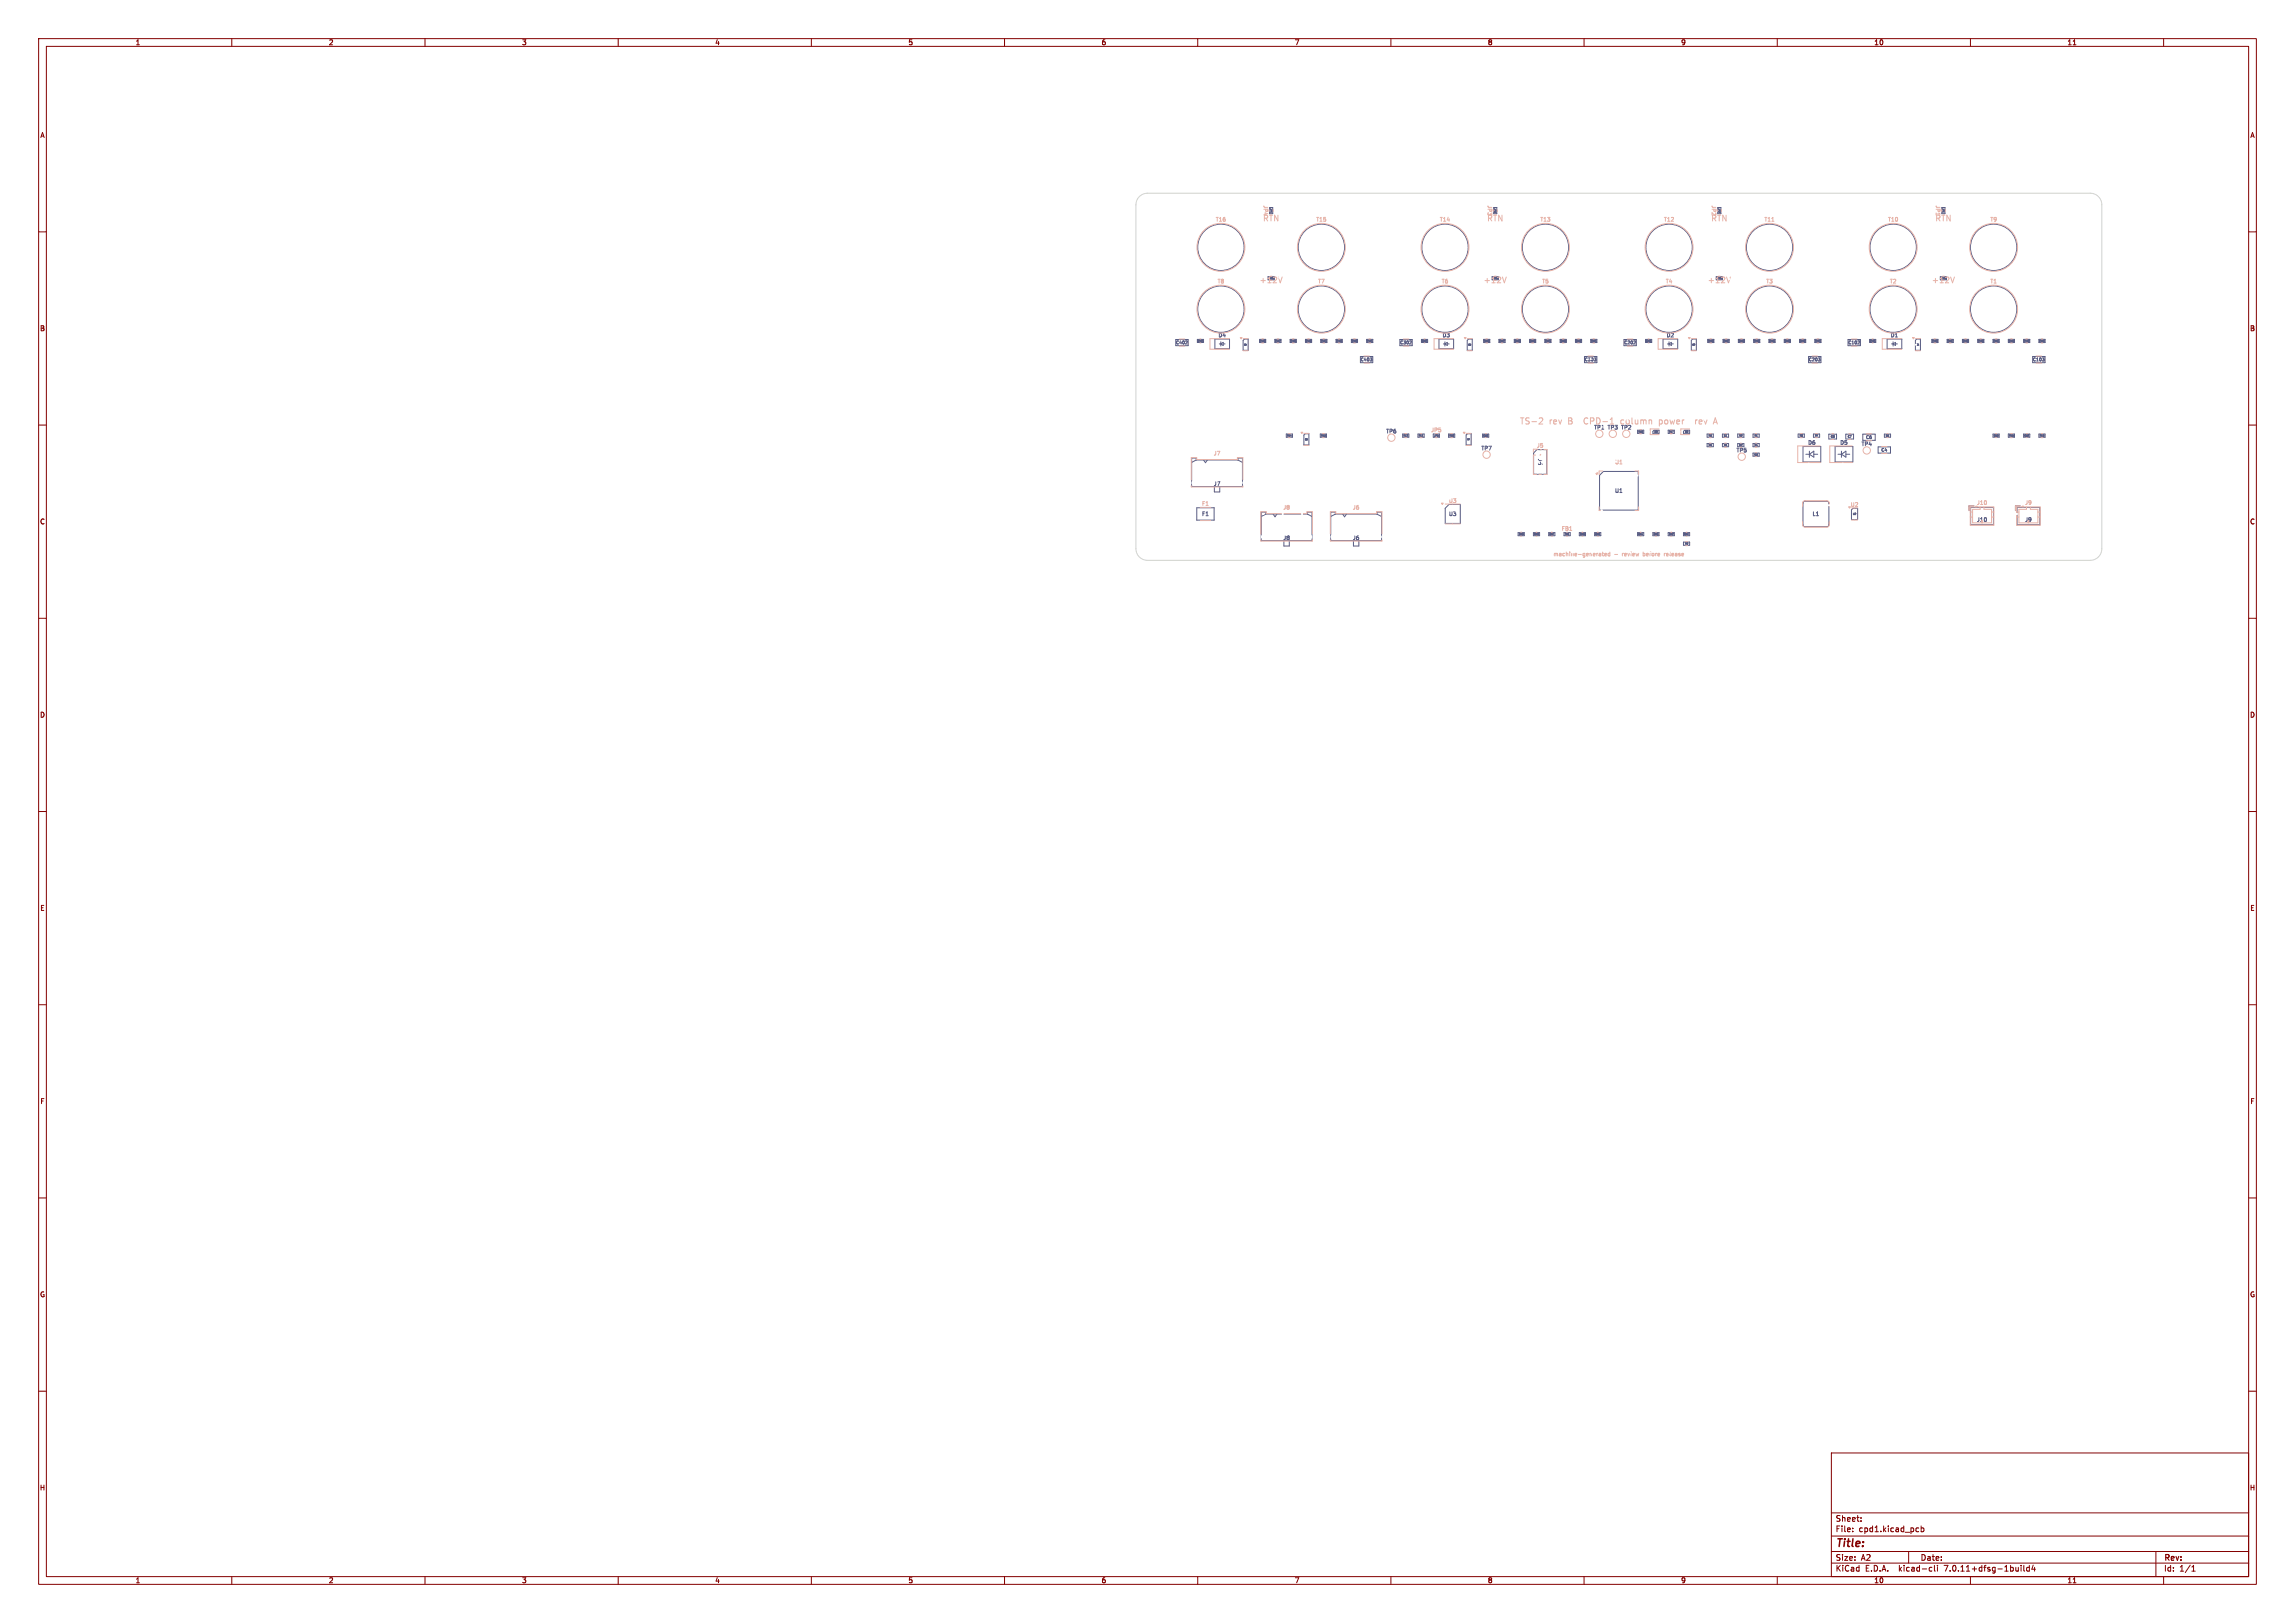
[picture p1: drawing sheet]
<svg xmlns="http://www.w3.org/2000/svg" width="594mm" height="420mm" viewBox="0 0 594 420" stroke-linecap="round" stroke-linejoin="round" font-family="sans-serif">
<defs><g id="words">
<text font-size="2.8" fill="#840000" x="475" y="400.9">Title:</text>
<g font-size="2.2" fill="#e8b2a7">
<text x="393.2" y="110.2">TS-2</text>
<text x="401" y="110.2">rev</text>
<text x="406.2" y="110.2">B</text>
<text x="411.1" y="110.2">CPD-1</text>
<text x="431.3" y="110.2">power</text>
</g>
<g font-size="2.2" fill="#fff">
<text x="421" y="110.2">column</text>
<text x="441.5" y="110.2">rev</text>
</g>
<g font-size="2.1" fill="#fff">
<text x="326.7" y="57.6">RTN</text>
<text x="325.8" y="73.6">+12V</text>
<text x="499.8" y="73.6">+12V</text>
</g>
<g font-size="2.1" fill="#e8b2a7">
<text x="384.7" y="57.6">RTN</text>
<text x="442.7" y="57.6">RTN</text>
<text x="500.7" y="57.6">RTN</text>
<text x="383.8" y="73.6">+12V</text>
<text x="441.8" y="73.6">+12V</text>
</g>
<g font-size="2.1" fill="#840000">
<text x="475" y="394">Sheet:</text>
<text x="475" y="396.7">File:</text>
<text x="481.1" y="396.7">cpd1.kicad_pcb</text>
<text x="475" y="406.9">KiCad</text>
<text x="475" y="404.1">Size:</text>
<text x="481.7" y="404.1">A2</text>
<text x="482.7" y="406.9">E.D.A.</text>
<text x="491.6" y="406.9">kicad-cli</text>
<text x="497" y="404.1">Date:</text>
<text x="503.5" y="406.9">7.0.11+dfsg-1build4</text>
<text x="560" y="404.3">Rev:</text>
<text x="560" y="406.9">Id:</text>
<text x="564.1" y="406.9">1/1</text>
</g>
<g font-size="1.8" fill="#840000">
<text x="35" y="11.9">1</text>
<text x="85" y="11.9">2</text>
<text x="135" y="11.9">3</text>
<text x="185" y="11.9">4</text>
<text x="235" y="11.9">5</text>
<text x="285" y="11.9">6</text>
<text x="335" y="11.9">7</text>
<text x="385" y="11.9">8</text>
<text x="435" y="11.9">9</text>
<text x="485" y="11.9">10</text>
<text x="535" y="11.9">11</text>
<text x="10.3" y="35.9">A</text>
<text x="582.4" y="35.9">A</text>
<text x="10.3" y="85.9">B</text>
<text x="582.3" y="85.9">B</text>
<text x="10.3" y="135.9">C</text>
<text x="582.3" y="135.9">C</text>
<text x="10.3" y="185.9">D</text>
<text x="582.3" y="185.9">D</text>
<text x="10.3" y="235.9">E</text>
<text x="582.3" y="235.9">E</text>
<text x="10.3" y="285.9">F</text>
<text x="582.4" y="285.9">F</text>
<text x="10.3" y="335.9">G</text>
<text x="582.3" y="335.9">G</text>
<text x="10.2" y="385.9">H</text>
<text x="582.2" y="385.9">H</text>
<text x="35" y="409.9">1</text>
<text x="85" y="409.9">2</text>
<text x="135" y="409.9">3</text>
<text x="185" y="409.9">4</text>
<text x="235" y="409.9">5</text>
<text x="285" y="409.9">6</text>
<text x="335" y="409.9">7</text>
<text x="385" y="409.9">8</text>
<text x="435" y="409.9">9</text>
<text x="485" y="409.9">10</text>
<text x="535" y="409.9">11</text>
</g>
<g font-size="1.4" fill="#e8b2a7">
<text x="326.8" y="53" transform="rotate(90 326.8 53)">JP4</text>
<text x="384.9" y="53" transform="rotate(90 384.9 53)">JP3</text>
<text x="442.8" y="53" transform="rotate(90 442.8 53)">JP2</text>
<text x="500.8" y="53" transform="rotate(90 500.8 53)">JP1</text>
<text x="314.5" y="57.5">T16</text>
<text x="340.5" y="57.5">T15</text>
<text x="372.5" y="57.5">T14</text>
<text x="398.5" y="57.5">T13</text>
<text x="430.5" y="57.5">T12</text>
<text x="456.5" y="57.5">T11</text>
<text x="488.5" y="57.5">T10</text>
<text x="515" y="57.5">T9</text>
<text x="315" y="73.5">T8</text>
<text x="341" y="73.5">T7</text>
<text x="373" y="73.5">T6</text>
<text x="399" y="73.5">T5</text>
<text x="431" y="73.5">T4</text>
<text x="457" y="73.5">T3</text>
<text x="489" y="73.5">T2</text>
<text x="515" y="73.5">T1</text>
<text x="370.3" y="112">JP5</text>
<text x="314" y="118.1">J7</text>
<text x="397.7" y="116">J5</text>
<text x="311" y="131.1">F1</text>
<text x="478.9" y="131.3">U2</text>
<text x="511.5" y="130.8">J10</text>
<text x="524" y="130.8">J9</text>
<text x="332" y="132.1">J8</text>
<text x="350" y="132.1">J6</text>
<text x="404.1" y="137.5">FB1</text>
<text x="511.5" y="135.2">J10</text>
<text x="524" y="135.2">J9</text>
<text x="417.8" y="144.1">-</text>
</g>
<g font-size="1.4" fill="#585d84">
<text x="315.2" y="87.5">D4</text>
<text x="373.2" y="87.5">D3</text>
<text x="431.2" y="87.5">D2</text>
<text x="489.2" y="87.5">D1</text>
<text x="358.6" y="112.3">TP6</text>
<text x="383.3" y="116.7">TP7</text>
<text x="449.3" y="117.3">TP5</text>
<text x="467.9" y="115.3">D6</text>
<text x="476.2" y="115.3">D5</text>
<text x="481.7" y="115.6">TP4</text>
<text x="314" y="125.9">J7</text>
<text x="311" y="133.7">F1</text>
<text x="374.9" y="133.7">U3</text>
<text x="469" y="133.7">L1</text>
<text x="332" y="139.9">J8</text>
<text x="350" y="139.9">J6</text>
</g>
<g font-size="1.4" fill="#fff">
<text x="412.5" y="111.3">TP1 TP3 TP2</text>
<text x="397.9" y="118.6" transform="rotate(90 397.9 118.6)">J5</text>
<text x="417.9" y="120.3">U1</text>
<text x="374.9" y="130.3">U3</text>
<text x="417.9" y="127.7">U1</text>
<text x="401.9" y="144.1">machine-generated</text>
<text x="420" y="144.1">review</text>
<text x="425.7" y="144.1">before</text>
<text x="431.4" y="144.1">release</text>
</g>
<g font-size="1.1" fill="#e8b2a7">
<text x="304.3" y="89.2">C402</text>
<text x="362.3" y="89.2">C302</text>
<text x="420.3" y="89.2">C202</text>
<text x="478.3" y="89.2">C102</text>
<text x="352.1" y="93.6">C403</text>
<text x="468.1" y="93.6">C203</text>
<text x="526.1" y="93.6">C103</text>
<text x="482.9" y="113.7">C6</text>
<text x="486.8" y="117">C4</text>
</g>
<text font-size="1.1" fill="#fff" x="410.1" y="93.6">C303</text>
<g font-size=".7" fill="#585d84">
<text x="473.8" y="113.4">C8</text>
<text x="478.2" y="113.4">C7</text>
</g>
<g font-size=".6" fill="#585d84">
<text x="328.7" y="53.9" transform="rotate(90 328.7 53.9)">JP4</text>
<text x="386.7" y="53.9" transform="rotate(90 386.7 53.9)">JP3</text>
<text x="444.7" y="53.9" transform="rotate(90 444.7 53.9)">JP2</text>
<text x="502.7" y="53.9" transform="rotate(90 502.7 53.9)">JP1</text>
<text x="309.9" y="88.5">C401</text>
<text x="326" y="88.5">R408</text>
<text x="329.9" y="88.5">R407</text>
<text x="333.9" y="88.5">R406</text>
<text x="337.9" y="88.5">R405</text>
<text x="341.8" y="88.5">R404</text>
<text x="345.8" y="88.5">R403</text>
<text x="349.7" y="88.5">R402</text>
<text x="353.7" y="88.5">R401</text>
<text x="367.9" y="88.5">C301</text>
<text x="384" y="88.5">R308</text>
<text x="387.9" y="88.5">R307</text>
<text x="391.9" y="88.5">R306</text>
<text x="395.9" y="88.5">R305</text>
<text x="399.8" y="88.5">R304</text>
<text x="403.8" y="88.5">R303</text>
<text x="407.7" y="88.5">R302</text>
<text x="411.7" y="88.5">R301</text>
<text x="425.9" y="88.5">C201</text>
<text x="442" y="88.5">R208</text>
<text x="445.9" y="88.5">R207</text>
<text x="449.9" y="88.5">R206</text>
<text x="453.9" y="88.5">R205</text>
<text x="457.8" y="88.5">R204</text>
<text x="461.8" y="88.5">R203</text>
<text x="465.7" y="88.5">R202</text>
<text x="469.7" y="88.5">R201</text>
<text x="483.9" y="88.5">C101</text>
<text x="500" y="88.5">R108</text>
<text x="503.9" y="88.5">R107</text>
<text x="507.9" y="88.5">R106</text>
<text x="511.9" y="88.5">R105</text>
<text x="515.8" y="88.5">R104</text>
<text x="519.8" y="88.5">R103</text>
<text x="523.7" y="88.5">R102</text>
<text x="527.7" y="88.5">R101</text>
<text x="333.1" y="113">R14</text>
<text x="341.9" y="113">R13</text>
<text x="363.2" y="113">R12</text>
<text x="367.2" y="113">R11</text>
<text x="371.2" y="113">JP5</text>
<text x="375.1" y="113">R10</text>
<text x="383.9" y="113">C50</text>
<text x="424" y="112">R18</text>
<text x="428.2" y="112">D9</text>
<text x="431.9" y="112">R17</text>
<text x="436.1" y="112">D8</text>
<text x="442.2" y="113">R3</text>
<text x="446.2" y="113">C1</text>
<text x="450.1" y="113">R2</text>
<text x="454.1" y="113">R1</text>
<text x="465.8" y="113">R8</text>
<text x="469.7" y="113">R7</text>
<text x="488.1" y="113">C5</text>
<text x="516" y="113">C53</text>
<text x="520" y="113">R16</text>
<text x="523.9" y="113">C52</text>
<text x="527.9" y="113">R15</text>
<text x="442.2" y="115.5">R6</text>
<text x="446.2" y="115.5">R5</text>
<text x="450.1" y="115.5">C2</text>
<text x="454.1" y="117.9">C3</text>
<text x="454.1" y="115.5">R4</text>
<text x="479.6" y="133.3">U2</text>
<text x="393.1" y="138.5">C69</text>
<text x="397.1" y="138.5">C68</text>
<text x="401" y="138.5">C67</text>
<text x="405" y="138.5">FB1</text>
<text x="408.9" y="138.5">C66</text>
<text x="412.9" y="138.5">C65</text>
<text x="424" y="138.5">C64</text>
<text x="428" y="138.5">C63</text>
<text x="431.9" y="138.5">C62</text>
<text x="435.9" y="138.5">C61</text>
<text x="436.1" y="141">R9</text>
</g>
<g font-size=".6" fill="#e8b2a7">
<text x="328.2" y="72.3">R409</text>
<text x="386.2" y="72.3">R309</text>
<text x="444.2" y="72.3">R209</text>
<text x="502.2" y="72.3">R109</text>
</g>
<g font-size=".4" fill="#585d84">
<text x="322" y="89.4">Q4</text>
<text x="380" y="89.4">Q3</text>
<text x="438" y="89.4">Q2</text>
<text x="496" y="89.4">Q1</text>
<text x="337.8" y="113.9">Q5</text>
<text x="379.8" y="113.9">D7</text>
</g>
</g></defs>
<g fill="none" stroke="#840000" stroke-width=".26">
<path d="M10 10h574v400h-574zM12 12h570v396h-570zM60 10v2M110 10v2M160 10v2M210 10v2M260 10v2M310 10v2M360 10v2M410 10v2M460 10v2M510 10v2"/>
<path d="M536.6 11.6h.7M560 10v2M10 60h2M582 60h2M10 110h2M582 110h2M10 160h2M582 160h2M10 210h2M582 210h2M10 260h2M582 260h2"/>
<path d="M10 310h2M582 310h2M10 360h2M474 376h108v32h-108zM582 360h2M474 397.5h108M474 391.5h108M479.5 396.2v.2M479.5 395.4v.2M481.7 393.5v.2M481.7 392.7v.2M496.2 395.4h.4"/>
<path d="M496.6 396.3l-.4 .1M497.2 395.4h.5l.3 .3-.2 .6h-.6M497.2 394.9v1.5M60 408v2M110 408v2M160 408v2M210 408v2M260 408v2M310 408v2M360 408v2M410 408v2M460 408v2"/>
<path d="M474 404.5h108M474 401.5h108M494 401.5v3M499.6 405.6h.4M500 406.5l-.4 .1M500.7 405.1v1.3l.2 .2M501.5 405.1v.1M501.5 405.6v1M510 408v2M523.1 405.1v.1M523.1 405.6v1M523.8 405.1v1.3l.2 .2"/>
<path d="M525.2 405.6h-.4l-.3 .3 .2 .6h.5M525.2 405.1v1.5M526.2 405l-.3 1.1h.9M526.6 405.6v1M536.6 409.6h.7M558 401.5v6.5M560 408v2M567.3 406.6h.9M567.3 405.5l.4-.4v1.5"/>
</g>
<g fill="none" stroke="#585d84" stroke-width=".26">
<path d="M328.6 53.7h.8v1.6h-.8zM386.6 53.7h.8v1.6h-.8zM444.6 53.7h.8v1.6h-.8zM502.6 53.7h.8v1.6h-.8zM502.8 54.7v.3M304.3 87.9h3.2v1.6h-3.2zM306.8 89h.5M307.3 88.3v.3M309.9 87.8h1.6v.8h-1.6zM311.2 88.4h.2M314.4 87.7h3.8v2.5h-3.8zM315.6 89h.4"/>
<path d="M316 88.5v1.1M316 89l.6-.4v.8zM316.6 89h.5M322.1 87.7h1v3h-1.3v-2.6zM326 87.8h1.6v.8h-1.6zM327.5 88v.1M327.5 88.2v.2M327.5 88.1h.1M330 87.8h1.6v.8h-1.6zM331.2 88h.3l-.2 .4M333.9 87.8h1.6v.8h-1.6zM335.4 88.2v.2"/>
<path d="M337.9 87.8h1.6v.8h-1.6zM339.4 88.2v.2M341.8 87.8h1.6v.8h-1.6zM343.1 88.3h.3M345.8 87.8h1.6v.8h-1.6zM347.1 88h.2l-.1 .2M347.3 88.2v.2M349.8 87.8h1.6v.8h-1.6zM351 88.4h.3M351.2 88v.2M352.1 92.3h3.2v1.6h-3.2zM353.7 87.8h1.6v.8h-1.6z"/>
<path d="M354.6 92.6h.5l-.3 .3M355 88.4h.2M355.1 93v.3M362.3 87.9h3.2v1.6h-3.2zM364.8 89h.5M365.3 88.3v.3M367.9 87.8h1.6v.8h-1.6zM369.2 88.4h.2M372.4 87.7h3.8v2.5h-3.8zM373.6 89h.4M374 88.5v1.1M374 89l.6-.4v.8z"/>
<path d="M374.6 89h.5M380.1 87.7h1v3h-1.3v-2.6zM384 87.8h1.6v.8h-1.6zM385.5 88v.1M385.5 88.2v.2M388 87.8h1.6v.8h-1.6zM389.2 88h.3l-.2 .4M391.9 87.8h1.6v.8h-1.6zM393.4 88.2v.2M395.9 87.8h1.6v.8h-1.6zM397.4 88.2v.2M399.8 87.8h1.6v.8h-1.6z"/>
<path d="M401.1 88.3h.3M403.8 87.8h1.6v.8h-1.6zM405.1 88h.2l-.1 .2M405.3 88.2v.2M407.8 87.8h1.6v.8h-1.6zM409 88.4h.3M409.2 88l.1 .1M409.3 88.1l-.1 .1M410.1 92.3h3.2v1.6h-3.2zM411.7 87.8h1.6v.8h-1.6zM412.6 92.6h.5l-.3 .3M413 88.4h.2"/>
<path d="M413.1 93v.3M420.3 87.9h3.2v1.6h-3.2zM422.8 89h.5M423.3 88.3v.3M425.9 87.8h1.6v.8h-1.6zM427.2 88.4h.2M430.4 87.7h3.8v2.5h-3.8zM431.6 89h.4M432 88.5v1.1M432 89l.6-.4v.8zM432.6 89h.5M437.8 88.1l.3-.4h1v3h-1.3z"/>
<path d="M442 87.8h1.6v.8h-1.6zM443.5 88v.1M443.5 88.2v.2M443.5 88.1h.1M446 87.8h1.6v.8h-1.6zM447.2 88h.3l-.2 .4M449.9 87.8h1.6v.8h-1.6zM451.4 88.2v.2M453.9 87.8h1.6v.8h-1.6zM455.4 88.2v.2M457.8 87.8h1.6v.8h-1.6zM459.1 88.3h.3"/>
<path d="M461.8 87.8h1.6v.8h-1.6zM463.1 88h.2l-.1 .2M463.3 88.2v.2M465.8 87.8h1.6v.8h-1.6zM467 88.4h.3M467.2 88l.1 .1M467.3 88.1l-.1 .1M468.1 92.3h3.2v1.6h-3.2zM469.7 87.8h1.6v.8h-1.6zM470.6 92.6h.5l-.3 .3M471 88.4h.2M471.1 93v.3"/>
<path d="M478.3 87.9h3.2v1.6h-3.2zM480.8 89h.5M481.3 88.3v.3M483.9 87.8h1.6v.8h-1.6zM485.2 88.4h.2M488.4 87.7h3.8v2.5h-3.8zM489.6 89h.4M490 88.5v1.1M490 89l.6-.4v.8zM490.6 89h.5M496.1 87.7h1v3h-1.3v-2.6zM500 87.8h1.6v.8h-1.6z"/>
<path d="M501.5 88v.1M501.5 88.2v.2M501.5 88.1h.1M504 87.8h1.6v.8h-1.6zM505.2 88h.3l-.2 .4M507.9 87.8h1.6v.8h-1.6zM509.4 88.2v.2M511.9 87.8h1.6v.8h-1.6zM513.4 88.2v.2M515.8 87.8h1.6v.8h-1.6zM517.1 88.3h.3M519.8 87.8h1.6v.8h-1.6z"/>
<path d="M521.1 88h.2l-.1 .2M521.3 88.2v.2M523.8 87.8h1.6v.8h-1.6zM525 88.4h.3M525.2 88v.2M526.1 92.3h3.2v1.6h-3.2zM527.7 87.8h1.6v.8h-1.6zM528.6 92.6h.5l-.3 .3M529 88.4h.2M529.1 93v.3M309.6 119v-.5h-1.2v7.4h13.2v-7.4h-1.2v.5M309.6 119l-1.2 .7"/>
<path d="M309.6 119h10.8M311.5 119l.5 .7 .5-.7M320.4 119l1.2 .7M332.9 112.3h1.6v.8h-1.6zM337.8 112.3h1v2.9h-1.3v-2.6zM341.7 112.3h1.6v.8h-1.6zM363 112.3h1.6v.8h-1.6zM367 112.3h1.6v.8h-1.6zM368.1 112.9h.2M371 112.3v.8h1.6v-.8M374.9 112.3h1.6v.8h-1.6zM379.8 112.3h1v2.9h-1.3v-2.6z"/>
<path d="M383.7 112.3h1.6v.8h-1.6zM397.8 116.4h2.5v6.3h-3.4v-5.5zM423.8 111.3h1.6v.8h-1.6zM427.8 111.6l.3-.3h1.3v.8h-1.6zM431.8 111.3v.8h1.6v-.8M436 111.3l-.3 .3v.5h1.6v-.8M441.8 114.8h1.6v.8h-1.6zM441.8 112.3h1.6v.8h-1.6zM445.8 114.8h1.6v.8h-1.6zM445.8 112.3h1.6v.8h-1.6zM449.8 112.3h1.6v.8h-1.6zM449.8 114.8h1.6v.8h-1.6z"/>
<path d="M453.7 114.8h1.6v.8h-1.6zM453.7 112.3h1.6v.8h-1.6zM453.7 117.2h1.6v.8h-1.6zM465.4 112.3h1.6v.8h-1.6zM466.7 115.5h4.6v4.1h-4.6zM467.4 117.6h.9M468.3 117.6l1.2-.8v1.5zM468.3 116.8v1.6M469.4 112.3h1.6v.8h-1.6zM469.5 117.6h1M473.3 112.4h2v1.2h-2zM475 115.5h4.6v4.1h-4.6z"/>
<path d="M475.7 117.6h.9M476.6 117.6l1.2-.8v1.5zM476.6 116.8v1.6M477.7 112.4h2v1.2h-2zM477.8 117.6h1M482.1 112.3h3.2v1.6h-3.2zM486.1 115.6h3.2v1.6h-3.2zM487.7 112.3h1.6v.8h-1.6zM515.8 112.3h1.6v.8h-1.6zM519.8 112.3h1.6v.8h-1.6zM523.8 112.3h1.6v.8h-1.6zM527.7 112.3h1.6v.8h-1.6z"/>
<path d="M309.8 131.4h4.5v3.2h-4.5zM314.3 125.9v1.4h1.4v-1.4M327.6 133v-.5h-1.2v7.4h13.2v-7.4h-1.2v.5M327.6 133h10.8M327.6 133l-1.2 .7M329.5 133l.5 .7 .5-.7M332.3 139.9v1.4h1.4v-1.4M338.4 133l1.2 .7M345.6 133v-.5h-1.2v7.4h13.2v-7.4h-1.2v.5M345.6 133l-1.2 .7M345.6 133h10.8M347.5 133l.5 .7 .5-.7"/>
<path d="M350.3 139.9v1.4h1.4v-1.4M356.4 133l1.2 .7M374.1 131.5l.9-.9h3v4.9h-3.9zM392.9 137.8h1.6v.8h-1.6zM396.9 137.8h1.6v.8h-1.6zM400.8 137.8h1.6v.8h-1.6zM404.8 137.8v.8h1.6v-.8M408.8 137.8h1.6v.8h-1.6zM412.7 137.8h1.6v.8h-1.6zM415 122h9v10h-10v-9zM423.8 137.8h1.6v.8h-1.6zM427.8 137.8h1.6v.8h-1.6z"/>
<path d="M431.8 137.8h1.6v.8h-1.6zM435.7 137.8h1.6v.8h-1.6zM436.8 138.4h.2M466.8 129.9l.4-.2 6 .1 .2 .4-.2 5.9-.3 .2-6.1-.1-.1-.4zM479.6 131.5l-.4 .5v2.4h1.6v-2.9M510.1 131.3h5.9v4.5h-5.9zM510.9 130.9h-1.3v1.2M522.1 131.3h5.9v4.5h-5.9zM522.9 130.9h-1.3v1.2M435.7 140.3h1.6v.8h-1.6z"/>
<circle cx="316" cy="80" r="6"/>
<circle cx="316" cy="64" r="6"/>
<circle cx="342" cy="80" r="6"/>
<circle cx="342" cy="64" r="6"/>
<circle cx="374" cy="80" r="6"/>
<circle cx="374" cy="64" r="6"/>
<circle cx="400" cy="80" r="6"/>
<circle cx="400" cy="64" r="6"/>
<circle cx="432" cy="80" r="6"/>
<circle cx="432" cy="64" r="6"/>
<circle cx="458" cy="80" r="6"/>
<circle cx="458" cy="64" r="6"/>
<circle cx="490" cy="80" r="6"/>
<circle cx="490" cy="64" r="6"/>
<circle cx="516" cy="80" r="6"/>
<circle cx="516" cy="64" r="6"/>
</g>
<g fill="none" stroke="#e8b2a7" stroke-width=".26">
<path d="M328.5 54.3v.4M329.5 54.3v.4M386.5 54.3v.4M387.5 54.3v.4M444.5 54.3v.4M445.5 54.3v.4M501.1 55.1v.6M502.5 54.3v.4M503.5 54.3v.4M331.9 71.7l-.5 1.5M389.9 71.7l-.5 1.5M447.9 71.7l-.5 1.5"/>
<path d="M505.9 71.7l-.5 1.5M305.2 87.7h1.4M310.6 87.7h.2M310.6 88.7h.2M318.2 87.6h-5v2.8h5M321.8 90.8h1.3M321.8 87.6h1.3M326.6 88.8h.4M326.6 87.7h.4M330.5 88.8h.5M330.5 87.7h.5M334.5 88.8h.5"/>
<path d="M334.5 87.7h.5M338.4 88.8h.5M338.4 87.7h.5M342.4 88.8h.5M342.4 87.7h.5M346.4 88.8h.4M346.4 87.7h.4M350.3 88.8h.5M350.3 87.7h.5M353 92.1h1.4M354.3 88.8h.5M354.3 87.7h.5"/>
<path d="M363.2 87.7h1.4M368.6 87.7h.2M368.6 88.7h.2M376.2 87.6h-5v2.8h5M379.8 90.8h1.3M379.8 87.6h1.3M384.6 88.8h.4M384.6 87.7h.4M388.5 88.8h.5M388.5 87.7h.5M392.5 88.8h.5M392.5 87.7h.5"/>
<path d="M396.4 88.8h.5M396.4 87.7h.5M400.4 88.8h.5M400.4 87.7h.5M404.4 88.8h.4M404.4 87.7h.4M408.3 88.8h.5M408.3 87.7h.5M411 92.1h1.4M412.3 88.8h.5M412.3 87.7h.5M421.2 87.7h1.4"/>
<path d="M426.6 87.7h.2M426.6 88.7h.2M434.2 87.6h-5v2.8h5M437.8 90.8h1.3M437.8 87.6h1.3M442.6 88.8h.4M442.6 87.7h.4M446.5 88.8h.5M446.5 87.7h.5M450.5 88.8h.5M450.5 87.7h.5M454.4 88.8h.5"/>
<path d="M454.4 87.7h.5M458.4 88.8h.5M458.4 87.7h.5M462.4 88.8h.4M462.4 87.7h.4M466.3 88.8h.5M466.3 87.7h.5M469 92.1h1.4M470.3 88.8h.5M470.3 87.7h.5M479.2 87.7h1.4M484.6 87.7h.2"/>
<path d="M484.6 88.7h.2M492.2 87.6h-5v2.8h5M495.8 90.8h1.3M495.8 87.6h1.3M500.6 88.8h.4M500.6 87.7h.4M504.5 88.8h.5M504.5 87.7h.5M508.5 88.8h.5M508.5 87.7h.5M512.4 88.8h.5M512.4 87.7h.5"/>
<path d="M516.4 88.8h.5M516.4 87.7h.5M520.4 88.8h.4M520.4 87.7h.4M524.3 88.8h.5M524.3 87.7h.5M527 92.1h1.4M528.3 88.8h.5M528.3 87.7h.5M333.5 113.3h.5M333.5 112.2h.5M337.5 115.3h1.3"/>
<path d="M337.5 112.1h1.3M342.3 113.3h.5M342.3 112.2h.5M363.6 113.3h.5M363.6 112.2h.5M367.6 113.3h.4M367.6 112.2h.4M371.5 113.3h.5M375.5 113.3h.5M375.5 112.2h.5M379.5 115.3h1.3M379.5 112.1h1.3"/>
<path d="M384.4 113.2h.3M384.4 112.2h.3M397.4 117.8h-.5v5h.8M398 116.2h-1.1v.8M398.6 117.8h.1M398.6 108.1l.6 .1 .1 .4-1 1.1h1M398.8 117.6v.1M399.6 116.3h.8v6.5h-.8M410.5 108.1a.86 .86 0 0 0-.5 .8 .86 .86 0 0 0 .5 .8M420.3 108.7h-.5l-.3 .3 .2 .7h.6M424.4 112.3h.5M424.4 111.2h.5"/>
<path d="M429.4 111h-2.3v1.5h2.3M429.5 108.7h.4l.3 .3-.1 .7h-.6M429.5 108.7v1.6M432.3 112.3h.5M435 111v1.5h2.3M438.9 108.7v1M439.3 108.7l-.4 .3M439.8 109.2l.7-.2v-.3h-.5l-.2 .2v.8h.7M442.4 115.7h.5M442.4 114.7h.5M442.4 113.3h.5M442.4 112.2h.5"/>
<path d="M443.4 109.7l.6-1.6 .5 1.6M446.4 115.7h.4M446.4 114.7h.4M446.5 113.2h.2M446.5 112.2h.2M450.3 113.3h.5M450.3 112.2h.5M450.4 115.7h.3M450.4 114.7h.3M454.3 115.7h.5M454.3 114.7h.5M454.3 113.3h.5"/>
<path d="M454.3 112.2h.5M454.4 118.2h.3M454.4 117.1h.3M466 113.3h.4M466 112.2h.4M469.9 113.3h.5M469.9 112.2h.5M471.1 115.4h-5.8v4.3h5.8M474.1 112.2h.5M474.1 113.7h.5M478.5 112.2h.5M478.5 113.7h.5"/>
<path d="M479.4 115.4h-5.8v4.3h5.8M483 112.2h1.5M487 115.5h1.4M488.4 113.2h.3M488.4 112.2h.3M516.5 113.2h.3M516.5 112.2h.3M520.4 113.3h.4M520.4 112.2h.4M524.4 113.2h.3M524.4 112.2h.3M528.3 113.3h.5"/>
<path d="M528.3 112.2h.5M308.3 125.7v.3h13.4v-.3M308.3 124.2v-5.8h1.4v.5h10.6v-.5h1.4v5.8M310.6 134.7h2.8M310.6 131.3h2.8M326.3 139.7v.3h13.4v-.3M326.3 138.2v-5.8h1.4v.5h10.6v-.5h1.4v5.8M344.3 139.7v.3h13.4v-.3M344.3 138.2v-5.8h1.4v.5h10.6v-.5h1.4v5.8M374.1 135.6h3.9M374.1 130.4h3.9M393.6 138.7h.3"/>
<path d="M393.6 137.7h.3M397.5 138.7h.3M397.5 137.7h.3M398.3 122.8h.7M401.5 138.7h.3M401.5 137.7h.3M405.4 138.7h.4M409.4 138.7h.3M409.4 137.7h.3M413.4 138.7h.3M413.4 137.7h.3M413.9 131.2v.9h.9"/>
<path d="M414.8 121.9h-.9v.9M423.2 121.9h.9v.9M424.1 131.2v.9h-.9M424.5 138.7h.3M424.5 137.7h.3M428.5 138.7h.2M428.5 137.7h.2M432.4 138.7h.3M432.4 137.7h.3M436.4 138.7h.3M436.4 137.7h.3M466.5 135l.1 1.1 .6 .3h5.8l.4-.4 .1-1"/>
<path d="M466.5 131l.1-1.1 .6-.3h5.8l.4 .4 .1 1M479.2 134.6h1.6M509.9 131.2h6.2v4.7h-6.2zM509.9 133.8h.7M509.9 132.5h.7M510.9 130.9h-1.3v1.2M512.5 131.2v.6h-1.9v3.5h4.9v-3.5h-2v-.6M515.5 133.8h.6M515.5 132.5h.6M521.9 131.2h6.2v4.7h-6.2zM521.9 133.8h.7M521.9 132.5h.7"/>
<path d="M522.9 130.9h-1.3v1.2M523.4 131.1h.3M523.7 131h-.3v.2M524.5 131.2v.6h-1.9v3.5h4.9v-3.5h-2v-.6M527.5 133.8h.6M527.5 132.5h.6M414.3 143.2v.7M414.3 143.8l-.1 .1M414.3 143.4l-.1 .1M414.7 143.2h.4M414.8 142.9v.8l.3 .2M415.3 143.5l.5-.1v-.2l-.5 .1 .1 .5h.4"/>
<path d="M416.7 143.2l-.5 .2 .1 .4h.4M416.7 142.9v1M430.8 143.2v.7M431.1 143.2l-.3 .2M436.3 141.2h.5M436.3 140.2h.5"/>
<circle cx="316" cy="64" r="6.2"/>
<circle cx="316" cy="80" r="6.2"/>
<circle cx="342" cy="64" r="6.2"/>
<circle cx="342" cy="80" r="6.2"/>
<circle cx="374" cy="80" r="6.2"/>
<circle cx="374" cy="64" r="6.2"/>
<circle cx="400" cy="64" r="6.2"/>
<circle cx="400" cy="80" r="6.2"/>
<circle cx="432" cy="64" r="6.2"/>
<circle cx="432" cy="80" r="6.2"/>
<circle cx="458" cy="64" r="6.2"/>
<circle cx="458" cy="80" r="6.2"/>
<circle cx="490" cy="64" r="6.2"/>
<circle cx="490" cy="80" r="6.2"/>
<circle cx="516" cy="80" r="6.2"/>
<circle cx="516" cy="64" r="6.2"/>
<circle cx="360.1" cy="113.3" r=".95"/>
<circle cx="384.8" cy="117.7" r=".95"/>
<circle cx="413.9" cy="112.3" r=".95"/>
<circle cx="417.4" cy="112.3" r=".95"/>
<circle cx="420.9" cy="112.3" r=".95"/>
<circle cx="450.8" cy="118.2" r=".95"/>
<circle cx="483.2" cy="116.6" r=".95"/>
</g>
<g fill="#e8b2a7" stroke="#e8b2a7" stroke-width=".26">
<path d="M336.7 111.9h.5l-.2 .3z"/>
<path d="M321 87.4h.5l-.3 .3z"/>
<path d="M495 87.4h.5l-.3 .3z"/>
<path d="M412.9 122.4h.7l-.3 .4z"/>
<path d="M373.1 130.2h.4l-.2 .3z"/>
<path d="M437 87.4h.5l-.3 .3z"/>
<path d="M478.5 131.2h.4l-.2 .3z"/>
<path d="M378.7 111.9h.5l-.2 .3z"/>
<path d="M379 87.4h.5l-.3 .3z"/>
</g>
<g fill="#fff" stroke="#fff" stroke-width=".26">
<circle cx="477" cy="120" r=".15"/>
<circle cx="360.7" cy="90.1" r=".15"/>
<circle cx="304.3" cy="90.6" r=".15"/>
<circle cx="476.7" cy="90.1" r=".15"/>
<circle cx="524.5" cy="93" r=".15"/>
<circle cx="420.5" cy="90.6" r=".15"/>
<circle cx="447.5" cy="72.2" r=".15"/>
<circle cx="352" cy="90.1" r=".15"/>
<circle cx="468.2" cy="96" r=".15"/>
<circle cx="440.6" cy="111.8" r=".15"/>
<circle cx="387.2" cy="75.2" r=".15"/>
<circle cx="468.2" cy="120" r=".15"/>
<circle cx="419.5" cy="112.4" r=".15"/>
<circle cx="410.6" cy="119.9" r=".15"/>
<circle cx="343.2" cy="111.7" r=".15"/>
<circle cx="413.1" cy="130.9" r=".15"/>
<circle cx="412.9" cy="122.3" r=".15"/>
<circle cx="508" cy="87.2" r=".15"/>
<circle cx="471.1" cy="90.1" r=".15"/>
<circle cx="336.1" cy="93.8" r=".15"/>
<circle cx="424.5" cy="123.1" r=".15"/>
<circle cx="411.4" cy="120.7" r=".15"/>
<circle cx="423.8" cy="123.1" r=".15"/>
<circle cx="423.2" cy="134.2" r=".15"/>
<circle cx="469.5" cy="119" r=".15"/>
<circle cx="473.4" cy="130.7" r=".15"/>
<circle cx="414.4" cy="92.1" r=".15"/>
<circle cx="521.4" cy="113.7" r=".15"/>
<circle cx="421" cy="134.8" r=".15"/>
<circle cx="506.3" cy="134.1" r=".15"/>
<circle cx="417.5" cy="116.1" r=".15"/>
<circle cx="366.8" cy="114.3" r=".15"/>
<circle cx="362.1" cy="113.3" r=".15"/>
<circle cx="416.8" cy="116.8" r=".15"/>
<circle cx="371.9" cy="133.9" r=".15"/>
<circle cx="377.6" cy="126.2" r=".15"/>
<circle cx="377" cy="132.4" r=".15"/>
<circle cx="382.2" cy="117.7" r=".15"/>
<circle cx="297" cy="143" r=".15"/>
<circle cx="542" cy="143" r=".15"/>
<circle cx="372" cy="128" r=".15"/>
<circle cx="372" cy="143" r=".15"/>
<circle cx="356.4" cy="93.1" r=".15"/>
<circle cx="482" cy="143" r=".15"/>
<circle cx="444.5" cy="115.2" r=".15"/>
<circle cx="377" cy="138" r=".15"/>
<circle cx="352" cy="143" r=".15"/>
<circle cx="486.4" cy="113.2" r=".15"/>
<circle cx="382.5" cy="113.7" r=".15"/>
<circle cx="447" cy="138" r=".15"/>
<circle cx="497" cy="143" r=".15"/>
<circle cx="530.4" cy="93.1" r=".15"/>
<circle cx="472" cy="138" r=".15"/>
<circle cx="456.4" cy="117.6" r=".15"/>
<circle cx="476.4" cy="113" r=".15"/>
<circle cx="477" cy="143" r=".15"/>
<circle cx="317" cy="133" r=".15"/>
<circle cx="452" cy="143" r=".15"/>
<circle cx="480.8" cy="113" r=".15"/>
<circle cx="390.6" cy="88.2" r=".15"/>
<circle cx="337" cy="128" r=".15"/>
<circle cx="411.4" cy="138.2" r=".15"/>
<circle cx="322" cy="143" r=".15"/>
<circle cx="307" cy="143" r=".15"/>
<circle cx="456.4" cy="115.2" r=".15"/>
<circle cx="517" cy="143" r=".15"/>
<circle cx="362" cy="143" r=".15"/>
<circle cx="307" cy="133" r=".15"/>
<circle cx="332" cy="128" r=".15"/>
<circle cx="372" cy="138" r=".15"/>
<circle cx="438.4" cy="140.7" r=".15"/>
<circle cx="307" cy="138" r=".15"/>
<circle cx="377" cy="143" r=".15"/>
<circle cx="379.5" cy="91.1" r=".15"/>
<circle cx="434.4" cy="138.2" r=".15"/>
<circle cx="507" cy="138" r=".15"/>
<circle cx="422.3" cy="134.1" r=".15"/>
<circle cx="526.4" cy="112.7" r=".15"/>
<circle cx="517" cy="138" r=".15"/>
<circle cx="308.6" cy="88.7" r=".15"/>
<circle cx="312" cy="128" r=".15"/>
<circle cx="452" cy="138" r=".15"/>
<circle cx="335.6" cy="112.7" r=".15"/>
<circle cx="307" cy="128" r=".15"/>
<circle cx="322" cy="133" r=".15"/>
<circle cx="327" cy="143" r=".15"/>
<circle cx="468.1" cy="112.7" r=".15"/>
<circle cx="457" cy="143" r=".15"/>
<circle cx="387" cy="138" r=".15"/>
<circle cx="437.5" cy="91.1" r=".15"/>
<circle cx="447" cy="143" r=".15"/>
<circle cx="347" cy="143" r=".15"/>
<circle cx="442" cy="138" r=".15"/>
<circle cx="502" cy="143" r=".15"/>
<circle cx="462" cy="143" r=".15"/>
<circle cx="518.5" cy="112.7" r=".15"/>
<circle cx="337.2" cy="115.6" r=".15"/>
<circle cx="502" cy="138" r=".15"/>
<circle cx="342" cy="133" r=".15"/>
<circle cx="297" cy="128" r=".15"/>
<circle cx="367" cy="138" r=".15"/>
<circle cx="426.7" cy="111.7" r=".15"/>
<circle cx="403.5" cy="138.2" r=".15"/>
<circle cx="495.5" cy="91.1" r=".15"/>
<circle cx="327" cy="133" r=".15"/>
<circle cx="411.9" cy="130.2" r=".15"/>
<circle cx="442" cy="143" r=".15"/>
<circle cx="527" cy="143" r=".15"/>
<circle cx="337" cy="133" r=".15"/>
<circle cx="492" cy="138" r=".15"/>
<circle cx="397" cy="128" r=".15"/>
<circle cx="327" cy="128" r=".15"/>
<circle cx="522" cy="138" r=".15"/>
<circle cx="302" cy="128" r=".15"/>
<circle cx="497" cy="138" r=".15"/>
<circle cx="426.5" cy="138.2" r=".15"/>
<circle cx="387" cy="143" r=".15"/>
<circle cx="366.6" cy="88.7" r=".15"/>
<circle cx="415.8" cy="119.9" r=".15"/>
<circle cx="486.6" cy="88.2" r=".15"/>
<circle cx="428.6" cy="88.2" r=".15"/>
<circle cx="342" cy="143" r=".15"/>
<circle cx="477.6" cy="132.1" r=".15"/>
<circle cx="407" cy="128" r=".15"/>
<circle cx="452.4" cy="112.7" r=".15"/>
<circle cx="542" cy="133" r=".15"/>
<circle cx="417.4" cy="113.7" r=".15"/>
<circle cx="352" cy="128" r=".15"/>
<circle cx="512" cy="138" r=".15"/>
<circle cx="357" cy="143" r=".15"/>
<circle cx="517" cy="133" r=".15"/>
<circle cx="472" cy="143" r=".15"/>
<circle cx="322" cy="128" r=".15"/>
<circle cx="302" cy="133" r=".15"/>
<circle cx="395.6" cy="138.2" r=".15"/>
<circle cx="312" cy="138" r=".15"/>
<circle cx="399.6" cy="138.2" r=".15"/>
<circle cx="537" cy="133" r=".15"/>
<circle cx="329" cy="52.6" r=".15"/>
<circle cx="332.6" cy="88.2" r=".15"/>
<circle cx="437" cy="143" r=".15"/>
<circle cx="357" cy="128" r=".15"/>
<circle cx="423.3" cy="123.7" r=".15"/>
<circle cx="414.4" cy="93.1" r=".15"/>
<circle cx="472.4" cy="93.1" r=".15"/>
<circle cx="328.7" cy="88.2" r=".15"/>
<circle cx="537" cy="128" r=".15"/>
<circle cx="386.7" cy="88.2" r=".15"/>
<circle cx="477" cy="138" r=".15"/>
<circle cx="507" cy="143" r=".15"/>
<circle cx="370.6" cy="88.2" r=".15"/>
<circle cx="392" cy="143" r=".15"/>
<circle cx="424.6" cy="88.7" r=".15"/>
<circle cx="532" cy="128" r=".15"/>
<circle cx="312" cy="143" r=".15"/>
<circle cx="512" cy="143" r=".15"/>
<circle cx="527" cy="138" r=".15"/>
<circle cx="367" cy="128" r=".15"/>
<circle cx="542" cy="128" r=".15"/>
<circle cx="367" cy="143" r=".15"/>
<circle cx="332" cy="133" r=".15"/>
<circle cx="430.5" cy="138.2" r=".15"/>
<circle cx="386.4" cy="112.7" r=".15"/>
<circle cx="392" cy="128" r=".15"/>
<circle cx="380.1" cy="134.9" r=".15"/>
<circle cx="438.4" cy="138.2" r=".15"/>
<circle cx="487" cy="138" r=".15"/>
<circle cx="503" cy="52.6" r=".15"/>
<circle cx="527" cy="133" r=".15"/>
<circle cx="452.4" cy="115.2" r=".15"/>
<circle cx="457" cy="138" r=".15"/>
<circle cx="522" cy="133" r=".15"/>
<circle cx="387" cy="128" r=".15"/>
<circle cx="467" cy="143" r=".15"/>
<circle cx="462" cy="138" r=".15"/>
<circle cx="387" cy="52.6" r=".15"/>
<circle cx="342" cy="138" r=".15"/>
<circle cx="445" cy="52.6" r=".15"/>
<circle cx="481.3" cy="117.5" r=".15"/>
<circle cx="502.7" cy="88.2" r=".15"/>
<circle cx="506.6" cy="88.2" r=".15"/>
<circle cx="297" cy="133" r=".15"/>
<circle cx="321.5" cy="91.1" r=".15"/>
<circle cx="362" cy="128" r=".15"/>
<circle cx="322" cy="138" r=".15"/>
<circle cx="444.7" cy="88.2" r=".15"/>
<circle cx="337" cy="138" r=".15"/>
<circle cx="317" cy="128" r=".15"/>
<circle cx="332" cy="143" r=".15"/>
<circle cx="527" cy="128" r=".15"/>
<circle cx="382" cy="128" r=".15"/>
<circle cx="362" cy="138" r=".15"/>
<circle cx="420.3" cy="134.1" r=".15"/>
<circle cx="532" cy="143" r=".15"/>
<circle cx="312.6" cy="88.2" r=".15"/>
<circle cx="382" cy="143" r=".15"/>
<circle cx="414.3" cy="139.4" r=".15"/>
<circle cx="482.6" cy="88.7" r=".15"/>
<circle cx="397" cy="143" r=".15"/>
<circle cx="473" cy="117.5" r=".15"/>
<circle cx="467" cy="138" r=".15"/>
<circle cx="434.6" cy="111.7" r=".15"/>
<circle cx="337" cy="143" r=".15"/>
<circle cx="382" cy="138" r=".15"/>
<circle cx="490.4" cy="116.4" r=".15"/>
<circle cx="522" cy="143" r=".15"/>
<circle cx="342" cy="128" r=".15"/>
<circle cx="487" cy="143" r=".15"/>
<circle cx="448.5" cy="112.7" r=".15"/>
<circle cx="532" cy="138" r=".15"/>
<circle cx="522" cy="128" r=".15"/>
<circle cx="492" cy="143" r=".15"/>
<circle cx="482" cy="138" r=".15"/>
<circle cx="448.6" cy="88.2" r=".15"/>
<circle cx="317" cy="138" r=".15"/>
<circle cx="532" cy="133" r=".15"/>
<circle cx="317" cy="143" r=".15"/>
<circle cx="453.7" cy="108.2" r=".15"/>
<circle cx="412" cy="128.7" r=".15"/>
<circle cx="448.8" cy="115.6" r=".15"/>
<circle cx="415.2" cy="124" r=".15"/>
<circle cx="426.6" cy="124.2" r=".15"/>
<circle cx="416.1" cy="127.6" r=".15"/>
<circle cx="412" cy="127.2" r=".15"/>
<circle cx="425.7" cy="131.7" r=".15"/>
<circle cx="518" cy="129.9" r=".15"/>
<circle cx="517.7" cy="105.3" r=".15"/>
<circle cx="503.7" cy="86.3" r=".15"/>
<circle cx="515.8" cy="90.1" r=".15"/>
<circle cx="436.3" cy="115.9" r=".15"/>
<circle cx="519.5" cy="128.5" r=".15"/>
<circle cx="429.6" cy="96.2" r=".15"/>
<circle cx="495.9" cy="89.2" r=".15"/>
<circle cx="423.3" cy="122.4" r=".15"/>
<circle cx="517" cy="127.5" r=".15"/>
<circle cx="410.9" cy="126.8" r=".15"/>
<circle cx="426.6" cy="114" r=".15"/>
<circle cx="508.1" cy="89.7" r=".15"/>
<circle cx="436.2" cy="99.6" r=".15"/>
<circle cx="418" cy="125.6" r=".15"/>
<circle cx="500.9" cy="75.2" r=".15"/>
<circle cx="504.4" cy="54.4" r=".15"/>
<circle cx="434.3" cy="130.5" r=".15"/>
<circle cx="423.3" cy="125.4" r=".15"/>
<circle cx="443.5" cy="125.1" r=".15"/>
<circle cx="472" cy="108.7" r=".15"/>
<circle cx="418.8" cy="134" r=".15"/>
<circle cx="471.6" cy="101.5" r=".15"/>
<circle cx="444.3" cy="90.1" r=".15"/>
<circle cx="436.1" cy="88.9" r=".15"/>
<circle cx="421.1" cy="120" r=".15"/>
<circle cx="414.6" cy="128.2" r=".15"/>
<circle cx="455.5" cy="86.7" r=".15"/>
<circle cx="466.5" cy="104.1" r=".15"/>
<circle cx="426" cy="126.5" r=".15"/>
<circle cx="444.3" cy="84.1" r=".15"/>
<circle cx="452.7" cy="87.9" r=".15"/>
<circle cx="446.2" cy="86.6" r=".15"/>
<circle cx="408.6" cy="90.1" r=".15"/>
<circle cx="422.8" cy="129.8" r=".15"/>
<circle cx="389.2" cy="89.9" r=".15"/>
<circle cx="399.4" cy="90.4" r=".15"/>
<circle cx="421.2" cy="124" r=".15"/>
<circle cx="420.2" cy="131" r=".15"/>
<circle cx="402.3" cy="93.3" r=".15"/>
<circle cx="416.7" cy="102.8" r=".15"/>
<circle cx="393.5" cy="91.1" r=".15"/>
<circle cx="387.7" cy="91.8" r=".15"/>
<circle cx="419.2" cy="123.3" r=".15"/>
<circle cx="403.9" cy="94.1" r=".15"/>
<circle cx="417.8" cy="129.8" r=".15"/>
<circle cx="405.4" cy="115.7" r=".15"/>
<circle cx="399.6" cy="89.4" r=".15"/>
<circle cx="426" cy="127.4" r=".15"/>
<circle cx="394.5" cy="87.9" r=".15"/>
<circle cx="405.4" cy="96.5" r=".15"/>
<circle cx="393.7" cy="89.8" r=".15"/>
<circle cx="420.4" cy="123.2" r=".15"/>
<circle cx="406.6" cy="106" r=".15"/>
<circle cx="384.7" cy="75.2" r=".15"/>
<circle cx="388.3" cy="54.9" r=".15"/>
<circle cx="397.8" cy="86.9" r=".15"/>
<circle cx="420.6" cy="128.8" r=".15"/>
<circle cx="348.8" cy="88.7" r=".15"/>
<circle cx="331.1" cy="90.1" r=".15"/>
<circle cx="342" cy="93.9" r=".15"/>
<circle cx="426.3" cy="116.7" r=".15"/>
<circle cx="352.1" cy="96.4" r=".15"/>
<circle cx="352.9" cy="89.4" r=".15"/>
<circle cx="421.7" cy="130.6" r=".15"/>
<circle cx="343.2" cy="98.7" r=".15"/>
<circle cx="334.7" cy="89.9" r=".15"/>
<circle cx="325.6" cy="89.9" r=".15"/>
<circle cx="417.5" cy="102" r=".15"/>
<circle cx="347.8" cy="93.1" r=".15"/>
<circle cx="418.3" cy="131.4" r=".15"/>
<circle cx="339" cy="87.2" r=".15"/>
<circle cx="422.1" cy="127.4" r=".15"/>
<circle cx="348.7" cy="125.5" r=".15"/>
<circle cx="346.7" cy="108.9" r=".15"/>
<circle cx="347" cy="123.9" r=".15"/>
<circle cx="421.2" cy="125.4" r=".15"/>
<circle cx="336.7" cy="88.1" r=".15"/>
<circle cx="345.7" cy="99" r=".15"/>
<circle cx="332.2" cy="73.1" r=".15"/>
<circle cx="319.5" cy="92.6" r=".15"/>
<circle cx="340.1" cy="122.8" r=".15"/>
<circle cx="418" cy="123.5" r=".15"/>
<circle cx="418.5" cy="122.9" r=".15"/>
<circle cx="340.2" cy="118.9" r=".15"/>
<circle cx="410.9" cy="129" r=".15"/>
<circle cx="371.9" cy="131.1" r=".15"/>
<circle cx="414.6" cy="132.1" r=".15"/>
<circle cx="413.7" cy="132.7" r=".15"/>
<circle cx="375" cy="134.7" r=".15"/>
<circle cx="481.1" cy="134.8" r=".15"/>
<circle cx="471.1" cy="113.8" r=".15"/>
<circle cx="422.3" cy="119.2" r=".15"/>
<circle cx="423.7" cy="119.4" r=".15"/>
<circle cx="417.3" cy="130.5" r=".15"/>
<circle cx="432.3" cy="129.3" r=".15"/>
<circle cx="438" cy="110.1" r=".15"/>
<circle cx="445.8" cy="116.3" r=".15"/>
<circle cx="416.7" cy="134" r=".15"/>
<circle cx="433.6" cy="128.1" r=".15"/>
<circle cx="421.4" cy="54" r=".25"/>
<circle cx="420.7" cy="52.3" r=".25"/>
<circle cx="420.7" cy="55.7" r=".25"/>
<circle cx="419" cy="51.6" r=".25"/>
<circle cx="419" cy="54" r="1.6"/>
<circle cx="419" cy="56.4" r=".25"/>
<circle cx="417.3" cy="52.3" r=".25"/>
<circle cx="417.3" cy="55.7" r=".25"/>
<circle cx="416.6" cy="54" r=".25"/>
<circle cx="465.3" cy="101" r=".35"/>
<circle cx="463.3" cy="101" r=".35"/>
<circle cx="461.3" cy="101" r=".35"/>
<circle cx="465.3" cy="103" r=".35"/>
<circle cx="463.3" cy="103" r=".35"/>
<circle cx="461.3" cy="103" r=".35"/>
<circle cx="465.3" cy="105" r=".35"/>
<circle cx="463.3" cy="105" r=".35"/>
<circle cx="461.3" cy="105" r=".35"/>
<circle cx="465.3" cy="107" r=".35"/>
<circle cx="463.3" cy="107" r=".35"/>
<circle cx="461.3" cy="107" r=".35"/>
<circle cx="469.3" cy="104" r="1.3"/>
<circle cx="420.8" cy="104" r="1.3"/>
<circle cx="458.5" cy="101.5" r=".58"/>
<circle cx="458.5" cy="104" r=".57"/>
<circle cx="458.5" cy="106.5" r=".58"/>
<circle cx="456" cy="101.5" r=".58"/>
<circle cx="456" cy="104" r=".57"/>
<circle cx="456" cy="106.5" r=".57"/>
<circle cx="452.2" cy="101.5" r=".58"/>
<circle cx="452.2" cy="104" r=".57"/>
<circle cx="452.2" cy="106.5" r=".58"/>
<circle cx="449.7" cy="101.5" r=".58"/>
<circle cx="449.7" cy="104" r=".57"/>
<circle cx="449.7" cy="106.5" r=".57"/>
<circle cx="445.8" cy="101.5" r=".58"/>
<circle cx="445.8" cy="104" r=".57"/>
<circle cx="445.8" cy="106.5" r=".58"/>
<circle cx="443.3" cy="101.5" r=".58"/>
<circle cx="443.3" cy="104" r=".57"/>
<circle cx="443.3" cy="106.5" r=".57"/>
<circle cx="439.5" cy="101.5" r=".58"/>
<circle cx="439.5" cy="104" r=".57"/>
<circle cx="439.5" cy="106.5" r=".58"/>
<circle cx="437" cy="101.5" r=".58"/>
<circle cx="437" cy="104" r=".57"/>
<circle cx="437" cy="106.5" r=".57"/>
<circle cx="433.1" cy="101.5" r=".58"/>
<circle cx="433.1" cy="104" r=".57"/>
<circle cx="433.1" cy="106.5" r=".58"/>
<circle cx="430.6" cy="101.5" r=".58"/>
<circle cx="430.6" cy="104" r=".57"/>
<circle cx="430.6" cy="106.5" r=".57"/>
<circle cx="426.8" cy="101.5" r=".58"/>
<circle cx="426.8" cy="104" r=".57"/>
<circle cx="426.8" cy="106.5" r=".58"/>
<circle cx="424.3" cy="101.5" r=".58"/>
<circle cx="424.3" cy="104" r=".57"/>
<circle cx="424.3" cy="106.5" r=".57"/>
<circle cx="421.4" cy="139" r=".25"/>
<circle cx="420.7" cy="137.3" r=".25"/>
<circle cx="420.7" cy="140.7" r=".25"/>
<circle cx="419" cy="136.6" r=".25"/>
<circle cx="419" cy="139" r="1.6"/>
<circle cx="419" cy="141.4" r=".25"/>
<circle cx="417.3" cy="137.3" r=".25"/>
<circle cx="417.3" cy="140.7" r=".25"/>
<circle cx="416.6" cy="139" r=".25"/>
<circle cx="302.4" cy="139" r=".25"/>
<circle cx="301.7" cy="137.3" r=".25"/>
<circle cx="301.7" cy="140.7" r=".25"/>
<circle cx="300" cy="136.6" r=".25"/>
<circle cx="300" cy="139" r="1.6"/>
<circle cx="300" cy="141.4" r=".25"/>
<circle cx="298.3" cy="137.3" r=".25"/>
<circle cx="298.3" cy="140.7" r=".25"/>
<circle cx="297.6" cy="139" r=".25"/>
<circle cx="540.4" cy="139" r=".25"/>
<circle cx="539.7" cy="137.3" r=".25"/>
<circle cx="539.7" cy="140.7" r=".25"/>
<circle cx="538" cy="136.6" r=".25"/>
<circle cx="538" cy="139" r="1.6"/>
<circle cx="538" cy="141.4" r=".25"/>
<circle cx="536.3" cy="137.3" r=".25"/>
<circle cx="536.3" cy="140.7" r=".25"/>
<circle cx="535.6" cy="139" r=".25"/>
<circle cx="407.3" cy="101" r=".35"/>
<circle cx="405.3" cy="101" r=".35"/>
<circle cx="403.3" cy="101" r=".35"/>
<circle cx="407.3" cy="103" r=".35"/>
<circle cx="405.3" cy="103" r=".35"/>
<circle cx="403.3" cy="103" r=".35"/>
<circle cx="407.3" cy="105" r=".35"/>
<circle cx="405.3" cy="105" r=".35"/>
<circle cx="403.3" cy="105" r=".35"/>
<circle cx="407.3" cy="107" r=".35"/>
<circle cx="405.3" cy="107" r=".35"/>
<circle cx="403.3" cy="107" r=".35"/>
<circle cx="411.3" cy="104" r="1.3"/>
<circle cx="362.8" cy="104" r="1.3"/>
<circle cx="400.5" cy="101.5" r=".57"/>
<circle cx="400.5" cy="104" r=".57"/>
<circle cx="400.5" cy="106.5" r=".57"/>
<circle cx="398" cy="101.5" r=".58"/>
<circle cx="398" cy="104" r=".58"/>
<circle cx="398" cy="106.5" r=".58"/>
<circle cx="394.2" cy="101.5" r=".57"/>
<circle cx="394.2" cy="104" r=".57"/>
<circle cx="394.2" cy="106.5" r=".57"/>
<circle cx="391.7" cy="101.5" r=".58"/>
<circle cx="391.7" cy="104" r=".58"/>
<circle cx="391.7" cy="106.5" r=".58"/>
<circle cx="387.8" cy="101.5" r=".57"/>
<circle cx="387.8" cy="104" r=".57"/>
<circle cx="387.8" cy="106.5" r=".57"/>
<circle cx="385.3" cy="101.5" r=".58"/>
<circle cx="385.3" cy="104" r=".58"/>
<circle cx="385.3" cy="106.5" r=".58"/>
<circle cx="381.5" cy="101.5" r=".57"/>
<circle cx="381.5" cy="104" r=".57"/>
<circle cx="381.5" cy="106.5" r=".57"/>
<circle cx="379" cy="101.5" r=".58"/>
<circle cx="379" cy="104" r=".58"/>
<circle cx="379" cy="106.5" r=".58"/>
<circle cx="375.1" cy="101.5" r=".57"/>
<circle cx="375.1" cy="104" r=".57"/>
<circle cx="375.1" cy="106.5" r=".57"/>
<circle cx="372.6" cy="101.5" r=".58"/>
<circle cx="372.6" cy="104" r=".58"/>
<circle cx="372.6" cy="106.5" r=".58"/>
<circle cx="368.8" cy="101.5" r=".57"/>
<circle cx="368.8" cy="104" r=".57"/>
<circle cx="368.8" cy="106.5" r=".57"/>
<circle cx="366.3" cy="101.5" r=".58"/>
<circle cx="366.3" cy="104" r=".58"/>
<circle cx="366.3" cy="106.5" r=".58"/>
<circle cx="540.4" cy="54" r=".25"/>
<circle cx="539.7" cy="52.3" r=".25"/>
<circle cx="539.7" cy="55.7" r=".25"/>
<circle cx="538" cy="51.6" r=".25"/>
<circle cx="538" cy="54" r="1.6"/>
<circle cx="538" cy="56.4" r=".25"/>
<circle cx="536.3" cy="52.3" r=".25"/>
<circle cx="536.3" cy="55.7" r=".25"/>
<circle cx="535.6" cy="54" r=".25"/>
<circle cx="302.4" cy="54" r=".25"/>
<circle cx="301.7" cy="52.3" r=".25"/>
<circle cx="301.7" cy="55.7" r=".25"/>
<circle cx="300" cy="51.6" r=".25"/>
<circle cx="300" cy="54" r="1.6"/>
<circle cx="300" cy="56.4" r=".25"/>
<circle cx="298.3" cy="52.3" r=".25"/>
<circle cx="298.3" cy="55.7" r=".25"/>
<circle cx="297.6" cy="54" r=".25"/>
<circle cx="523.3" cy="101" r=".35"/>
<circle cx="521.3" cy="101" r=".35"/>
<circle cx="519.3" cy="101" r=".35"/>
<circle cx="523.3" cy="103" r=".35"/>
<circle cx="521.3" cy="103" r=".35"/>
<circle cx="519.3" cy="103" r=".35"/>
<circle cx="523.3" cy="105" r=".35"/>
<circle cx="521.3" cy="105" r=".35"/>
<circle cx="519.3" cy="105" r=".35"/>
<circle cx="523.3" cy="107" r=".35"/>
<circle cx="521.3" cy="107" r=".35"/>
<circle cx="519.3" cy="107" r=".35"/>
<circle cx="527.3" cy="104" r="1.3"/>
<circle cx="478.8" cy="104" r="1.3"/>
<circle cx="516.5" cy="101.5" r=".58"/>
<circle cx="516.5" cy="104" r=".57"/>
<circle cx="516.5" cy="106.5" r=".57"/>
<circle cx="514" cy="101.5" r=".57"/>
<circle cx="514" cy="104" r=".57"/>
<circle cx="514" cy="106.5" r=".57"/>
<circle cx="510.2" cy="101.5" r=".58"/>
<circle cx="510.2" cy="104" r=".57"/>
<circle cx="510.2" cy="106.5" r=".57"/>
<circle cx="507.7" cy="101.5" r=".57"/>
<circle cx="507.7" cy="104" r=".57"/>
<circle cx="507.7" cy="106.5" r=".57"/>
<circle cx="503.8" cy="101.5" r=".58"/>
<circle cx="503.8" cy="104" r=".57"/>
<circle cx="503.8" cy="106.5" r=".57"/>
<circle cx="501.3" cy="101.5" r=".57"/>
<circle cx="501.3" cy="104" r=".57"/>
<circle cx="501.3" cy="106.5" r=".57"/>
<circle cx="497.5" cy="101.5" r=".58"/>
<circle cx="497.5" cy="104" r=".57"/>
<circle cx="497.5" cy="106.5" r=".57"/>
<circle cx="495" cy="101.5" r=".57"/>
<circle cx="495" cy="104" r=".57"/>
<circle cx="495" cy="106.5" r=".57"/>
<circle cx="491.1" cy="101.5" r=".58"/>
<circle cx="491.1" cy="104" r=".57"/>
<circle cx="491.1" cy="106.5" r=".57"/>
<circle cx="488.6" cy="101.5" r=".57"/>
<circle cx="488.6" cy="104" r=".57"/>
<circle cx="488.6" cy="106.5" r=".57"/>
<circle cx="484.8" cy="101.5" r=".58"/>
<circle cx="484.8" cy="104" r=".57"/>
<circle cx="484.8" cy="106.5" r=".57"/>
<circle cx="482.3" cy="101.5" r=".57"/>
<circle cx="482.3" cy="104" r=".57"/>
<circle cx="482.3" cy="106.5" r=".57"/>
<circle cx="349.3" cy="101" r=".35"/>
<circle cx="347.3" cy="101" r=".35"/>
<circle cx="345.3" cy="101" r=".35"/>
<circle cx="349.3" cy="103" r=".35"/>
<circle cx="347.3" cy="103" r=".35"/>
<circle cx="345.3" cy="103" r=".35"/>
<circle cx="349.3" cy="105" r=".35"/>
<circle cx="347.3" cy="105" r=".35"/>
<circle cx="345.3" cy="105" r=".35"/>
<circle cx="349.3" cy="107" r=".35"/>
<circle cx="347.3" cy="107" r=".35"/>
<circle cx="345.3" cy="107" r=".35"/>
<circle cx="353.3" cy="104" r="1.3"/>
<circle cx="304.8" cy="104" r="1.3"/>
<circle cx="342.5" cy="101.5" r=".58"/>
<circle cx="342.5" cy="104" r=".57"/>
<circle cx="342.5" cy="106.5" r=".57"/>
<circle cx="340" cy="101.5" r=".57"/>
<circle cx="340" cy="104" r=".57"/>
<circle cx="340" cy="106.5" r=".57"/>
<circle cx="336.2" cy="101.5" r=".58"/>
<circle cx="336.2" cy="104" r=".57"/>
<circle cx="336.2" cy="106.5" r=".57"/>
<circle cx="333.7" cy="101.5" r=".57"/>
<circle cx="333.7" cy="104" r=".57"/>
<circle cx="333.7" cy="106.5" r=".57"/>
<circle cx="329.8" cy="101.5" r=".58"/>
<circle cx="329.8" cy="104" r=".57"/>
<circle cx="329.8" cy="106.5" r=".57"/>
<circle cx="327.3" cy="101.5" r=".57"/>
<circle cx="327.3" cy="104" r=".57"/>
<circle cx="327.3" cy="106.5" r=".57"/>
<circle cx="323.5" cy="101.5" r=".58"/>
<circle cx="323.5" cy="104" r=".57"/>
<circle cx="323.5" cy="106.5" r=".57"/>
<circle cx="321" cy="101.5" r=".57"/>
<circle cx="321" cy="104" r=".57"/>
<circle cx="321" cy="106.5" r=".57"/>
<circle cx="317.1" cy="101.5" r=".58"/>
<circle cx="317.1" cy="104" r=".57"/>
<circle cx="317.1" cy="106.5" r=".57"/>
<circle cx="314.6" cy="101.5" r=".57"/>
<circle cx="314.6" cy="104" r=".57"/>
<circle cx="314.6" cy="106.5" r=".57"/>
<circle cx="310.8" cy="101.5" r=".58"/>
<circle cx="310.8" cy="104" r=".57"/>
<circle cx="310.8" cy="106.5" r=".57"/>
<circle cx="308.3" cy="101.5" r=".57"/>
<circle cx="308.3" cy="104" r=".57"/>
<circle cx="308.3" cy="106.5" r=".57"/>
<circle cx="485.3" cy="80" r=".25"/>
<circle cx="486.7" cy="83.3" r=".25"/>
<circle cx="486.7" cy="76.7" r=".25"/>
<circle cx="490" cy="84.7" r=".25"/>
<circle cx="490" cy="80" r="3.2"/>
<circle cx="490" cy="75.3" r=".25"/>
<circle cx="493.3" cy="83.3" r=".25"/>
<circle cx="493.3" cy="76.7" r=".25"/>
<circle cx="494.7" cy="80" r=".25"/>
<circle cx="453.3" cy="64" r=".25"/>
<circle cx="454.7" cy="67.3" r=".25"/>
<circle cx="454.7" cy="60.7" r=".25"/>
<circle cx="458" cy="68.7" r=".25"/>
<circle cx="458" cy="64" r="3.2"/>
<circle cx="458" cy="59.3" r=".25"/>
<circle cx="461.3" cy="67.3" r=".25"/>
<circle cx="461.3" cy="60.7" r=".25"/>
<circle cx="462.7" cy="64" r=".25"/>
<circle cx="345" cy="138.9" r=".51"/>
<circle cx="357" cy="138.9" r=".51"/>
<circle cx="348" cy="135" r=".51"/>
<circle cx="351" cy="135" r=".51"/>
<circle cx="354" cy="135" r=".51"/>
<circle cx="348" cy="138" r=".51"/>
<circle cx="351" cy="138" r=".51"/>
<circle cx="354" cy="138" r=".51"/>
<circle cx="511.3" cy="80" r=".25"/>
<circle cx="512.7" cy="83.3" r=".25"/>
<circle cx="512.7" cy="76.7" r=".25"/>
<circle cx="516" cy="84.7" r=".25"/>
<circle cx="516" cy="80" r="3.2"/>
<circle cx="516" cy="75.3" r=".25"/>
<circle cx="519.3" cy="83.3" r=".25"/>
<circle cx="519.3" cy="76.7" r=".25"/>
<circle cx="520.7" cy="80" r=".25"/>
<circle cx="337.3" cy="64" r=".25"/>
<circle cx="338.7" cy="67.3" r=".25"/>
<circle cx="338.7" cy="60.7" r=".25"/>
<circle cx="342" cy="68.7" r=".25"/>
<circle cx="342" cy="64" r="3.2"/>
<circle cx="342" cy="59.3" r=".25"/>
<circle cx="345.3" cy="67.3" r=".25"/>
<circle cx="345.3" cy="60.7" r=".25"/>
<circle cx="346.7" cy="64" r=".25"/>
<circle cx="327" cy="138.9" r=".51"/>
<circle cx="339" cy="138.9" r=".51"/>
<circle cx="330" cy="135" r=".51"/>
<circle cx="333" cy="135" r=".51"/>
<circle cx="336" cy="135" r=".51"/>
<circle cx="330" cy="138" r=".51"/>
<circle cx="333" cy="138" r=".51"/>
<circle cx="336" cy="138" r=".51"/>
<circle cx="311.3" cy="80" r=".25"/>
<circle cx="312.7" cy="83.3" r=".25"/>
<circle cx="312.7" cy="76.7" r=".25"/>
<circle cx="316" cy="84.7" r=".25"/>
<circle cx="316" cy="80" r="3.2"/>
<circle cx="316" cy="75.3" r=".25"/>
<circle cx="319.3" cy="83.3" r=".25"/>
<circle cx="319.3" cy="76.7" r=".25"/>
<circle cx="320.7" cy="80" r=".25"/>
<circle cx="395.3" cy="64" r=".25"/>
<circle cx="396.7" cy="67.3" r=".25"/>
<circle cx="396.7" cy="60.7" r=".25"/>
<circle cx="400" cy="68.7" r=".25"/>
<circle cx="400" cy="64" r="3.2"/>
<circle cx="400" cy="59.3" r=".25"/>
<circle cx="403.3" cy="67.3" r=".25"/>
<circle cx="403.3" cy="60.7" r=".25"/>
<circle cx="404.7" cy="64" r=".25"/>
<circle cx="395.3" cy="80" r=".25"/>
<circle cx="396.7" cy="83.3" r=".25"/>
<circle cx="396.7" cy="76.7" r=".25"/>
<circle cx="400" cy="84.7" r=".25"/>
<circle cx="400" cy="80" r="3.2"/>
<circle cx="400" cy="75.3" r=".25"/>
<circle cx="403.3" cy="83.3" r=".25"/>
<circle cx="403.3" cy="76.7" r=".25"/>
<circle cx="404.7" cy="80" r=".25"/>
<circle cx="427.3" cy="80" r=".25"/>
<circle cx="428.7" cy="83.3" r=".25"/>
<circle cx="428.7" cy="76.7" r=".25"/>
<circle cx="432" cy="84.7" r=".25"/>
<circle cx="432" cy="80" r="3.2"/>
<circle cx="432" cy="75.3" r=".25"/>
<circle cx="435.3" cy="83.3" r=".25"/>
<circle cx="435.3" cy="76.7" r=".25"/>
<circle cx="436.7" cy="80" r=".25"/>
<circle cx="524" cy="133" r=".38"/>
<circle cx="526" cy="133" r=".37"/>
<circle cx="398" cy="117" r=".32"/>
<circle cx="399.3" cy="117" r=".32"/>
<circle cx="398" cy="118.3" r=".32"/>
<circle cx="399.3" cy="118.3" r=".32"/>
<circle cx="399.3" cy="119.5" r=".32"/>
<circle cx="398" cy="120.8" r=".32"/>
<circle cx="399.3" cy="120.8" r=".32"/>
<circle cx="398" cy="122.1" r=".32"/>
<circle cx="399.3" cy="122.1" r=".32"/>
<circle cx="427.3" cy="64" r=".25"/>
<circle cx="428.7" cy="67.3" r=".25"/>
<circle cx="428.7" cy="60.7" r=".25"/>
<circle cx="432" cy="68.7" r=".25"/>
<circle cx="432" cy="64" r="3.2"/>
<circle cx="432" cy="59.3" r=".25"/>
<circle cx="435.3" cy="67.3" r=".25"/>
<circle cx="435.3" cy="60.7" r=".25"/>
<circle cx="436.7" cy="64" r=".25"/>
<circle cx="311.3" cy="64" r=".25"/>
<circle cx="312.7" cy="67.3" r=".25"/>
<circle cx="312.7" cy="60.7" r=".25"/>
<circle cx="316" cy="68.7" r=".25"/>
<circle cx="316" cy="64" r="3.2"/>
<circle cx="316" cy="59.3" r=".25"/>
<circle cx="319.3" cy="67.3" r=".25"/>
<circle cx="319.3" cy="60.7" r=".25"/>
<circle cx="320.7" cy="64" r=".25"/>
<circle cx="485.3" cy="64" r=".25"/>
<circle cx="486.7" cy="67.3" r=".25"/>
<circle cx="486.7" cy="60.7" r=".25"/>
<circle cx="490" cy="68.7" r=".25"/>
<circle cx="490" cy="64" r="3.2"/>
<circle cx="490" cy="59.3" r=".25"/>
<circle cx="493.3" cy="67.3" r=".25"/>
<circle cx="493.3" cy="60.7" r=".25"/>
<circle cx="494.7" cy="64" r=".25"/>
<circle cx="453.3" cy="80" r=".25"/>
<circle cx="454.7" cy="83.3" r=".25"/>
<circle cx="454.7" cy="76.7" r=".25"/>
<circle cx="458" cy="84.7" r=".25"/>
<circle cx="458" cy="80" r="3.2"/>
<circle cx="458" cy="75.3" r=".25"/>
<circle cx="461.3" cy="83.3" r=".25"/>
<circle cx="461.3" cy="76.7" r=".25"/>
<circle cx="462.7" cy="80" r=".25"/>
<circle cx="337.3" cy="80" r=".25"/>
<circle cx="338.7" cy="83.3" r=".25"/>
<circle cx="338.7" cy="76.7" r=".25"/>
<circle cx="342" cy="84.7" r=".25"/>
<circle cx="342" cy="80" r="3.2"/>
<circle cx="342" cy="75.3" r=".25"/>
<circle cx="345.3" cy="83.3" r=".25"/>
<circle cx="345.3" cy="76.7" r=".25"/>
<circle cx="346.7" cy="80" r=".25"/>
<circle cx="369.3" cy="64" r=".25"/>
<circle cx="370.7" cy="67.3" r=".25"/>
<circle cx="370.7" cy="60.7" r=".25"/>
<circle cx="374" cy="68.7" r=".25"/>
<circle cx="374" cy="64" r="3.2"/>
<circle cx="374" cy="59.3" r=".25"/>
<circle cx="377.3" cy="67.3" r=".25"/>
<circle cx="377.3" cy="60.7" r=".25"/>
<circle cx="378.7" cy="64" r=".25"/>
<circle cx="309" cy="124.9" r=".51"/>
<circle cx="321" cy="124.9" r=".51"/>
<circle cx="312" cy="121" r=".51"/>
<circle cx="315" cy="121" r=".51"/>
<circle cx="318" cy="121" r=".51"/>
<circle cx="312" cy="124" r=".51"/>
<circle cx="315" cy="124" r=".51"/>
<circle cx="318" cy="124" r=".51"/>
<circle cx="369.3" cy="80" r=".25"/>
<circle cx="370.7" cy="83.3" r=".25"/>
<circle cx="370.7" cy="76.7" r=".25"/>
<circle cx="374" cy="84.7" r=".25"/>
<circle cx="374" cy="80" r="3.2"/>
<circle cx="374" cy="75.3" r=".25"/>
<circle cx="377.3" cy="83.3" r=".25"/>
<circle cx="377.3" cy="76.7" r=".25"/>
<circle cx="378.7" cy="80" r=".25"/>
<circle cx="511.3" cy="64" r=".25"/>
<circle cx="512.7" cy="67.3" r=".25"/>
<circle cx="512.7" cy="60.7" r=".25"/>
<circle cx="516" cy="68.7" r=".25"/>
<circle cx="516" cy="64" r="3.2"/>
<circle cx="516" cy="59.3" r=".25"/>
<circle cx="519.3" cy="67.3" r=".25"/>
<circle cx="519.3" cy="60.7" r=".25"/>
<circle cx="520.7" cy="64" r=".25"/>
<circle cx="512" cy="133" r=".37"/>
<circle cx="514" cy="133" r=".38"/>
</g>
<path d="M294.8 50.9l1.2-.7 1-.2h244a3 3 0 0 1 3 3v89a3 3 0 0 1-3 3h-244a3 3 0 0 1-3-3v-89l.2-1.2z" fill="none" stroke="#d0d2cd" stroke-width=".26"/>
<use href="#words"/>
</svg>
